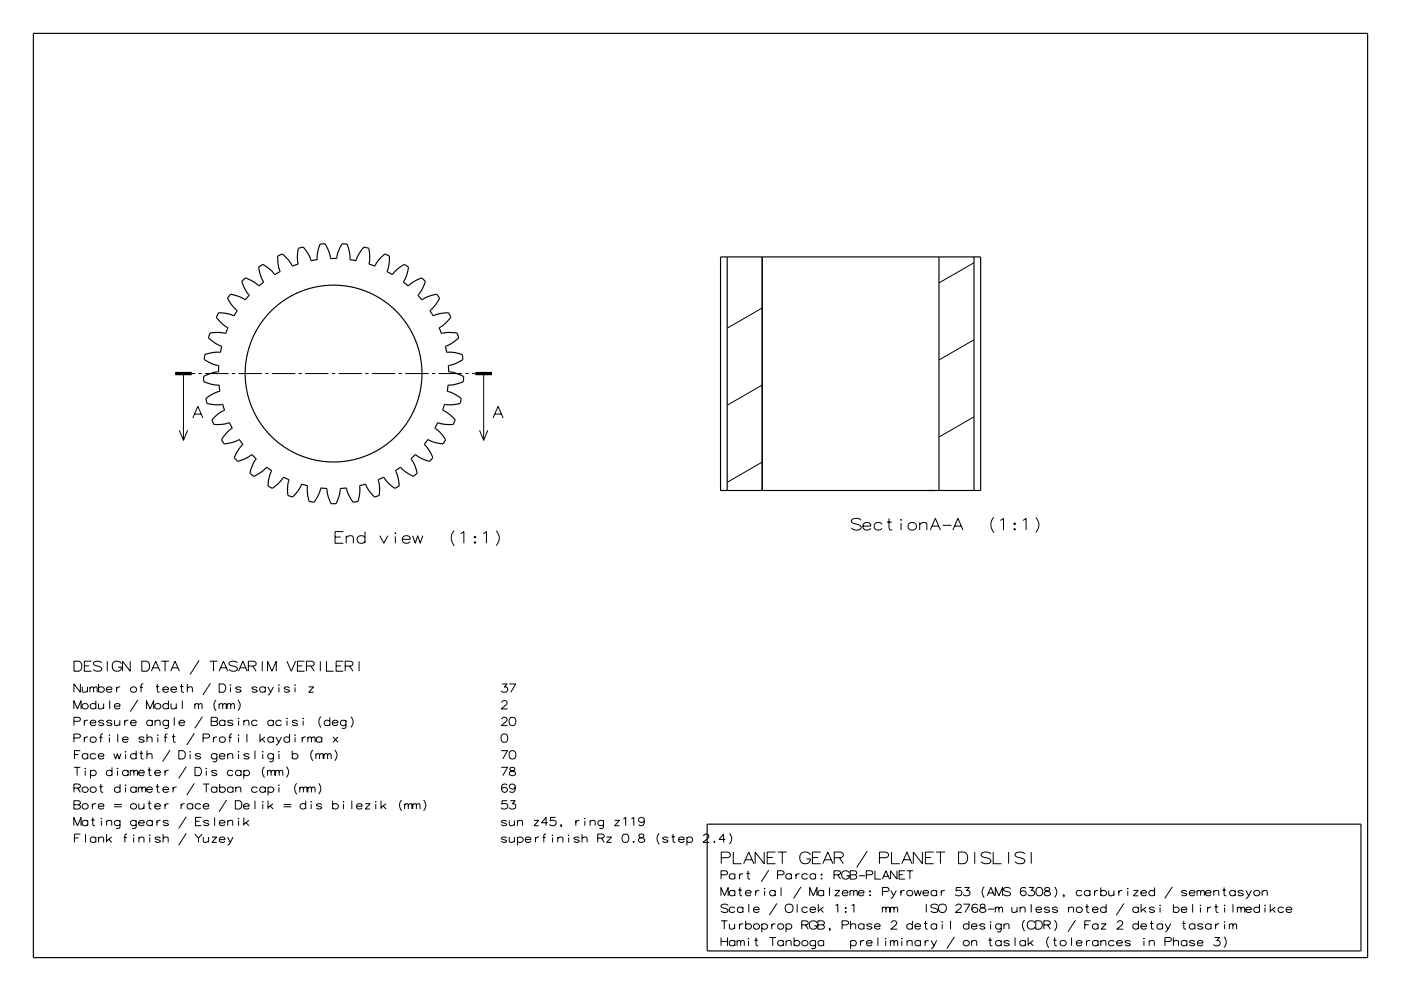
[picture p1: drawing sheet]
<svg xmlns="http://www.w3.org/2000/svg" width="420mm" height="297mm" viewBox="0 0 420 297" stroke-linecap="round" stroke-linejoin="round" font-family="sans-serif">
<g fill="none" stroke="#000" stroke-width=".3">
<path d="M292 78.7l-10.5 6.1M228.5 92.3l-10.5 6.1M55 112v20M57.5 112h1M59.5 112h1M61.5 112h7M69.5 112h1M71.5 112h7M79.5 112h1M81.5 112h7M89.5 112h1M91.5 112h7"/>
<path d="M99.5 112h1M101.5 112h7M109.5 112h1M111.5 112h7M119.5 112h1M121.5 112h7M129.5 112h1M131.5 112h7M139.5 112h1M141.5 112h1M145 112v20M228.5 115.4l-10.5 6.1"/>
<path d="M292 101.8l-10.5 6.1M53.8 129l1.2 3 1.2-3M57.8 125.3l1.5-3.5 1.5 3.5M58.3 124.1h2M143.8 129l1.2 3 1.2-3M147.8 125.3l1.5-3.5 1.5 3.5M148.3 124.1h2M228.5 138.5l-10.5 6.1M292 124.9l-10.5 6.1M102.9 159.3h-2.5v3.5h2.5M109.4 159.3v3.5M118.4 159.8h.2z"/>
<path d="M136.2 159a3.3 3.3 0 0 0 0 4.6M138.1 159.9l1-.6v3.5M144.9 159.9l.9-.6v3.5M148.8 159a3.2 3.2 0 0 1 0 4.5M258.2 155.9a2.06 2.06 0 0 0-3 .1 1.21 1.21 0 0 0 1.5 1 1.36 1.36 0 0 1 1.5 1.3 2.06 2.06 0 0 1-3-.1M258.7 157.7h2.3a1.23 1.23 0 0 0-1.5-1.1 1.23 1.23 0 0 0-.8 1.8 1.23 1.23 0 0 0 1.9 .3l.4-.4M264.4 157.1a1.25 1.25 0 0 0-1.9-.3 1.25 1.25 0 0 0 .1 1.9 1.47 1.47 0 0 0 1.8-.4M265.9 156.5h1.4M266.5 155.4v2.8l.2 .5 .8 .2M270.1 155.7v.2zM270.1 156.8v2.1M272.3 157.1a1.25 1.25 0 0 1 2-.3 1.25 1.25 0 0 1-.2 1.9 1.26 1.26 0 0 1-1.5-.1 1.26 1.26 0 0 1-.3-1.5z"/>
<path d="M275.7 157.2a1.57 1.57 0 0 1 2-.4l.2 2.1M275.7 156.6v2.3M278.9 158.9l1.5-3.5 1.5 3.5M279.4 157.7h2M282.6 157.4h2.6M285.7 158.9l1.5-3.5 1.5 3.5M286.2 157.7h2M298 155.1a3.3 3.3 0 0 0 0 4.5M299.9 156l.9-.6v3.5M303.9 158.6l.3-.2 .2 .3-.3 .2zM304.1 156.8l.3 .1-.2 .3-.3-.2zM306.7 156l.9-.6v3.5"/>
<path d="M310.5 155.1a3.2 3.2 0 0 1 0 4.5M100.4 161h1.7M103.8 161.1a1.57 1.57 0 0 1 2-.4l.1 2.1M103.8 160.6v2.2M109.4 161.1a1.25 1.25 0 0 0-1.9-.3 1.25 1.25 0 0 0 .1 1.9 1.47 1.47 0 0 0 1.8-.4M113.9 160.6l1.2 2.2 1.2-2.2M118.5 160.7v2.1M120.6 161.6h2.4a1.23 1.23 0 0 0-1.6-1 1.23 1.23 0 0 0-.7 1.7 1.23 1.23 0 0 0 1.8 .4l.5-.4M123.7 160.6l.8 2.2 .7-2.2 .8 2.2 .8-2.2M142.2 160.9l.3-.2 .1 .3-.3 .2zM142.2 162.5l.3-.1 .1 .2-.3 .2zM22.2 198.2h1.3a1.61 1.61 0 0 1 1.1 1.5 1.61 1.61 0 0 1-1.1 1.5h-1.3z"/>
<path d="M25.3 199.6h1.4M27.4 198.2h-2.1v3h2.1M30.5 198.6a1.76 1.76 0 0 0-2.5 .1 1.03 1.03 0 0 0 1.3 .9 1.17 1.17 0 0 1 1.2 1.1 1.76 1.76 0 0 1-2.5-.1M32.2 198.2v3M36.4 198.9a1.49 1.49 0 0 0-2.2-.4 1.49 1.49 0 0 0-.2 2.1 1.49 1.49 0 0 0 2.1 .2l.3-.8h-1M39 198.2v3l-2.3-3v3M42.5 198.2h1.4a1.61 1.61 0 0 1 1 1.5 1.61 1.61 0 0 1-1 1.5h-1.4zM48.3 198.2h2.3M49.5 198.2v3M59.7 197.9l-2.7 4.2M62.8 198.2h2.4M64 198.2v3"/>
<path d="M71.2 198.6a1.77 1.77 0 0 0-2.6 .1 1.03 1.03 0 0 0 1.3 .9 1.17 1.17 0 0 1 1.3 1.1 1.77 1.77 0 0 1-2.6-.1M74.5 199.6h1.7l.6-.5v-.5l-.7-.4h-1.6v3M75.8 199.6l1 1.6M78.6 198.2v3M86 198.2l1.3 3 1.3-3M89.2 199.6h1.4M91.3 198.2h-2.1v3h2.1M91.9 199.6h1.7l.6-.5v-.5l-.7-.4h-1.6v3M93.2 199.6l1 1.6M96 198.2v3M97.9 198.2v3h2.1M100.8 199.6h1.4"/>
<path d="M102.9 198.2h-2.1v3h2.1M103.5 199.6h1.7l.6-.5v-.5l-.7-.4h-1.6v3M104.8 199.6l1 1.6M107.6 198.2v3M22.1 212.5v-2.5l1.1 2.5 1.1-2.5v2.5M22.2 216.2h1.4l.5-.4v-.4l-.6-.4h-1.3v2.5M24.1 205v2.5l-1.9-2.5v2.5M24.7 205.9l.1 1.4a1.13 1.13 0 0 0 1.4-.3M25.3 215.9v1.6M26.2 205.9v1.6M26.4 215.9a.92 .92 0 0 0-1.1 .6M27 206.3l.5-.4 .4 .1 .1 .3 .9-.4 .2 .4v1.2"/>
<path d="M27 205.9v1.6M27 216.6h1.7a.88 .88 0 0 0-1.1-.7 .88 .88 0 0 0-.5 1.2 .88 .88 0 0 0 1.3 .3l.3-.3M28 206.3v1.2M28.7 211.2a.91 .91 0 0 0-1.3-.2 .91 .91 0 0 0 0 1.4 .91 .91 0 0 0 1.3-.3M28.7 210v2.5M29.5 210.9l.1 1.4a1.14 1.14 0 0 0 1.5-.3M29.5 206.2a.93 .93 0 0 1 1.4-.3 .93 .93 0 0 1 0 1.5 .93 .93 0 0 1-1.4-.3M29.5 205v2.5M30.9 220l-.6 .1-.1 .3v2.1M31.1 210.9v1.6M31.2 216.2a.95 .95 0 0 0-1.7 .1l.4 .2a1.19 1.19 0 0 1 1.3 .7l-1.1 .3-.6-.4M31.9 206.6h1.7a.88 .88 0 0 0-1.2-.7 .88 .88 0 0 0-.5 1.2 .88 .88 0 0 0 1.3 .3l.4-.3"/>
<path d="M32.9 210v2.5M33.6 216.2a.95 .95 0 0 0-1.6 .1l.3 .2a1.19 1.19 0 0 1 1.3 .7l-1 .3-.6-.4M34.3 211.6h1.7a.88 .88 0 0 0-1.1-.7 .88 .88 0 0 0-.6 1.2 .88 .88 0 0 0 1.4 .3l.3-.3M34.3 215.9l.2 1.4a1.14 1.14 0 0 0 1.4-.3M34.9 205.9v1.6M35.3 220v2.5M35.9 215.9v1.6M36 205.9a.92 .92 0 0 0-1.1 .6M37.4 215.9v1.6M38.5 215.9a.92 .92 0 0 0-1.1 .6M39.1 216.6h1.7a.88 .88 0 0 0-1.1-.7 .88 .88 0 0 0-.5 1.2 .88 .88 0 0 0 1.3 .3l.3-.3M41.3 209.8l-2.2 3.5"/>
<path d="M41.9 206h.9M43 205l-.6 .1-.1 .3v2.1M43.9 212.5v-2.5l1.1 2.5 1.1-2.5v2.5M44.1 220v2.5M45.4 201.2l1.3-3 1.3 3M45.7 216.2a.91 .91 0 0 0-1.4-.2 .91 .91 0 0 0 0 1.4 .91 .91 0 0 0 1.4-.3M45.7 215.9v1.6M45.8 200.1h1.7M46.5 216.3a1.11 1.11 0 0 1 1.4-.3l.1 1.5M46.5 215.9v1.6M46.7 205.8h1M47.2 205v2l.1 .3 .5 .2"/>
<path d="M48.8 206.6h1.7a.88 .88 0 0 0-1.1-.7 .88 .88 0 0 0-.5 1.2 .88 .88 0 0 0 1.3 .3l.3-.3M50.2 220l-.5 .1-.2 .3v2.1M50.5 211.2a.91 .91 0 0 0-1.4-.2 .91 .91 0 0 0 0 1.4 .91 .91 0 0 0 1.4-.3M50.5 216.2a.91 .91 0 0 0-1.4-.2 .91 .91 0 0 0 0 1.4 .91 .91 0 0 0 1.4-.3M50.5 215.9l-.1 2.2-.4 .2-.7-.1M50.5 210v2.5M51.2 201.2l1.3-3 1.3 3M51.2 206.6h1.7a.88 .88 0 0 0-1.1-.7 .88 .88 0 0 0-.5 1.2 .88 .88 0 0 0 1.3 .3l.3-.3M51.3 210.9l.1 1.4a1.14 1.14 0 0 0 1.4-.3M51.6 200.1h1.8M52 220v2l.1 .3 .6 .2M52.2 215v2.5"/>
<path d="M52.8 210.9v1.6M53.7 216.6h1.6a.88 .88 0 0 0-1.1-.7 .88 .88 0 0 0-.5 1.2 .88 .88 0 0 0 1.3 .3l.3-.3M54 205.8h1M54.4 205v2l.1 .3 .6 .2M54.7 210v2.5M56.2 206.3a1.13 1.13 0 0 1 1.4-.3l.1 1.5M56.2 205v2.5M58.3 219.8l-2.3 3.5M58.4 211.3l.6-.4 .4 .1 .1 .3 .8-.4 .3 .4v1.2M58.4 210.9v1.6M59.5 211.3v1.2M60.7 214.8l-2.3 3.5"/>
<path d="M63.1 204.8l-2.3 3.5M63.3 215h1.4l.5 .4v.4l-.5 .4 .5 .5v.4l-.3 .2-1.6 .2zM63.3 216.2h1.4M64.8 209.8a2.33 2.33 0 0 0 0 3.2M65.7 211.3l.5-.4 .4 .1 .2 .3 .8-.4 .2 .4v1.2M65.7 210.9v1.6M65.7 201.2l1.3-3 1.3 3M66.1 200.1h1.8M66.8 211.3v1.2M66.8 207.5a1.33 1.33 0 0 0 .9-1.3 1.33 1.33 0 0 0-.9-1.2h-1.1v2.5h1.1M67.4 216.2a.91 .91 0 0 0-1.3-.2 .91 .91 0 0 0 0 1.4 .91 .91 0 0 0 1.3-.3M67.4 215.9v1.6"/>
<path d="M68.1 211.3l.6-.4 .4 .1 .1 .3 .8-.4 .3 .4v1.2M68.1 210.9v1.6M69.1 205.2v.2zM69.1 206v1.5M69.2 211.3v1.2M69.6 220l-.6 .1-.1 .3v2.1M69.9 216.2a.95 .95 0 0 0-1.7 .1l.4 .2a1.19 1.19 0 0 1 1.3 .7l-1 .3-.7-.4M71.4 209.8a2.29 2.29 0 0 1 0 3.2M71.5 201.2l1.3-3 1.3 3M71.5 215.2v.2zM71.5 216v1.5M71.9 200.1h1.8"/>
<path d="M72.3 206.2a.95 .95 0 0 0-1.6 .1l.3 .2a1.18 1.18 0 0 1 1.3 .7l-.3 .2a1.08 1.08 0 0 1-1.3-.3M73.1 216.3a1.11 1.11 0 0 1 1.4-.3l.1 1.5M73.1 215.9v1.6M74 220v2.5M77.1 206.2a.95 .95 0 0 0-1.6 .1l.3 .2a1.18 1.18 0 0 1 1.3 .7l-.3 .2a1.08 1.08 0 0 1-1.3-.3M77.1 216.2a.91 .91 0 0 0-1.4-.2 .91 .91 0 0 0 0 1.4 .91 .91 0 0 0 1.4-.3M77.9 220v2.5M79.5 206.2a.91 .91 0 0 0-1.3-.2 .91 .91 0 0 0 0 1.4 .91 .91 0 0 0 1.3-.3M79.5 205.9v1.6M80.2 201.2v-3l1.3 3 1.3-3v3M80.3 205.9l.9 1.6M82 205.9l-1.1 2-.6 .4"/>
<path d="M82 216.2a.91 .91 0 0 0-1.4-.2 .91 .91 0 0 0 0 1.4 .91 .91 0 0 0 1.4-.3M82 215.9v1.6M83.6 205.2v.2zM83.6 206v1.5M84.4 216.2a.91 .91 0 0 0-1.4-.2 .91 .91 0 0 0 0 1.4 .91 .91 0 0 0 1.4-.3M86 215.2v.2zM86 216v1.5M86.8 206.2a.95 .95 0 0 0-1.6 .1l.3 .2a1.18 1.18 0 0 1 1.3 .7l-.3 .2a1.08 1.08 0 0 1-1.3-.3M86.8 220v2.5M88.5 205.2v.2zM88.5 206v1.5M89.2 216.2a.95 .95 0 0 0-1.6 .1l.3 .2a1.18 1.18 0 0 1 1.3 .7l-1 .3-.6-.4"/>
<path d="M90.8 215.3h.2zM90.9 216v1.5M92.6 205.9h1.4l-1.4 1.6h1.4M96.2 214.8a2.32 2.32 0 0 0 0 3.2M98.9 216.2a.91 .91 0 0 0-1.4-.2 .91 .91 0 0 0 0 1.4 .91 .91 0 0 0 1.4-.3M98.9 215v2.5M99.6 216.6h1.7a.88 .88 0 0 0-1.1-.7 .88 .88 0 0 0-.5 1.2 .88 .88 0 0 0 1.3 .3l.3-.3M103.7 216.2a.91 .91 0 0 0-1.3-.2 .91 .91 0 0 0 0 1.4 .91 .91 0 0 0 1.3-.3M103.7 215.9l-.1 2.2-.4 .2-.7-.1M105.2 214.8a2.28 2.28 0 0 1 0 3.2M150.4 210.6v-.1a.84 .84 0 0 1 .9-.6 .84 .84 0 0 1 .7 .6l-.4 .8-1.4 1.2h2M150.4 215.6v-.1a.84 .84 0 0 1 .9-.6 .84 .84 0 0 1 .7 .6l-.4 .8-1.4 1.2h2"/>
<path d="M150.5 205h1.5l-.8 .9 .9 .2a1.03 1.03 0 0 1-.5 1.4 1.03 1.03 0 0 1-1.4-.5M152.7 205h1.9l-1.5 2.5M153 215.1a1.25 1.25 0 0 1 1.7 .8 1.25 1.25 0 0 1-.9 1.6h-.3a1.46 1.46 0 0 1-.5-2.4zM22.2 221.2h1.4l.5-.4v-.4l-.6-.4h-1.3v2.5M22.2 236.2h1.4l.5-.4v-.4l-.6-.4h-1.3v2.5M22.2 240h1.3l.6 .4v.4l-.5 .4 .5 .5v.4l-.3 .2-1.6 .2zM22.2 230h1.9M22.3 226.1h1.2M23.1 230v2.5M23.3 236.2l.8 1.3M24.1 225h-1.8v2.5M25.3 220.9v1.6"/>
<path d="M25.5 230.2v.2zM25.5 231v1.5M26.3 226.2a.91 .91 0 0 0-1.4-.2 .91 .91 0 0 0 0 1.4 .91 .91 0 0 0 1.4-.3M26.3 225.9v1.6M26.4 220.9a.92 .92 0 0 0-1.1 .6M27.1 231.2a.93 .93 0 0 1 1.4-.3 .93 .93 0 0 1 0 1.5 .93 .93 0 0 1-1.4-.3M27.1 230.9v2.5M28.7 226.2a.91 .91 0 0 0-1.3-.2 .91 .91 0 0 0 0 1.4 .91 .91 0 0 0 1.3-.3M29.5 226.6h1.7a.88 .88 0 0 0-1.2-.7 .88 .88 0 0 0-.5 1.2 .88 .88 0 0 0 1.3 .3l.4-.3M29.8 235.8h1M29.8 221h1M30.2 235v2l.1 .3 .6 .2"/>
<path d="M32.8 220.2v.2zM32.8 221v1.5M33.6 231.2a.91 .91 0 0 0-1.4-.2 .91 .91 0 0 0 0 1.4 .91 .91 0 0 0 1.4-.3M33.6 230v2.5M34.1 225.9l.6 1.6 .5-1.6 .5 1.6 .6-1.6M35.2 230.2v.2zM35.2 231v1.5M36 236.2a.91 .91 0 0 0-1.4-.2 .91 .91 0 0 0 0 1.4 .91 .91 0 0 0 1.4-.3M36 235v2.5M36.7 221.6h1.7a.88 .88 0 0 0-1.1-.7 .88 .88 0 0 0-.5 1.2 .88 .88 0 0 0 1.3 .3l.3-.3M37.6 225.3h.1zM37.6 235.3h.1z"/>
<path d="M37.6 226v1.5M37.6 236v1.5M38.4 231.2a.91 .91 0 0 0-1.4-.2 .91 .91 0 0 0 0 1.4 .91 .91 0 0 0 1.4-.3M38.4 230.9v1.6M39.1 231.3l.5-.4 .4 .1 .1 .3 .9-.4 .2 .4v1.2M39.1 230.9v1.6M40.1 231.3v1.2M40.8 226.2a.91 .91 0 0 0-1.3-.2 .91 .91 0 0 0 0 1.4 .91 .91 0 0 0 1.3-.3M40.8 236.2a.91 .91 0 0 0-1.3-.2 .91 .91 0 0 0 0 1.4 .91 .91 0 0 0 1.3-.3M40.8 225v2.5M40.8 235.9v1.6M41.5 236.3l.5-.4 .4 .1 .2 .3 .8-.4 .3 .4v1.2"/>
<path d="M41.5 235.9v1.6M41.6 231.6h1.7a.88 .88 0 0 0-1.2-.7 .88 .88 0 0 0-.5 1.2 .88 .88 0 0 0 1.3 .3l.4-.3M41.9 225.8h1M42.3 225v2l.1 .3 .6 .2M42.6 236.3v1.2M43.3 221.2a.95 .95 0 0 0-1.7 .1l.4 .2a1.19 1.19 0 0 1 1.3 .7l-.4 .2a1.07 1.07 0 0 1-1.3-.3M44 236.6h1.7a.88 .88 0 0 0-1.2-.7 .88 .88 0 0 0-.5 1.2 .88 .88 0 0 0 1.3 .3l.4-.3M44.1 221.3a1.13 1.13 0 0 1 1.4-.3l.1 1.5M44.1 226.3a1.13 1.13 0 0 1 1.4-.3l.1 1.5M44.1 225v2.5M44.3 230.8h1M44.7 230v2l.2 .3 .5 .2"/>
<path d="M44.7 240v2l.2 .3 .5 .2M46.4 231.6h1.7a.88 .88 0 0 0-1.1-.7 .88 .88 0 0 0-.6 1.2 .88 .88 0 0 0 1.4 .3l.3-.3M46.7 235.8h1M47.2 235v2l.1 .3 .5 .2M47.3 220.2v.2zM47.3 221v1.5M48.8 236.6h1.7a.88 .88 0 0 0-1.1-.7 .88 .88 0 0 0-.5 1.2 .88 .88 0 0 0 1.3 .3l.3-.3M49.2 221h.9M49.5 230.9v1.6M50.5 230.9a.91 .91 0 0 0-1 .6M51 224.8l-2.3 3.5M51.6 220.8h1"/>
<path d="M51.9 235.9v1.6M53 235.9a.91 .91 0 0 0-1.1 .6M53.6 225h1.1a1.34 1.34 0 0 1 .9 1.2 1.34 1.34 0 0 1-.9 1.3h-1.1zM55.8 229.8l-2.2 3.5M57 225.2v.2zM57 226v1.5M58.3 234.8l-2.3 3.5M59.5 232.5a1.33 1.33 0 0 0 .9-1.3 1.33 1.33 0 0 0-.8-1.2h-1.1v2.5h1.1M60.2 226.2a.95 .95 0 0 0-1.6 .1l.3 .2a1.19 1.19 0 0 1 1.3 .7l-.3 .2a1.08 1.08 0 0 1-1.3-.3M60.9 221.2h1.4l.5-.4v-.4l-.6-.4h-1.3v2.5M60.9 235h1.9M61.8 230.2v.2z"/>
<path d="M61.8 231v1.5M61.8 235v2.5M64 220.9v1.6M65 226.2a.91 .91 0 0 0-1.3-.2 .91 .91 0 0 0 0 1.4 .91 .91 0 0 0 1.3-.3M65 225.9l-.1 2.2-.4 .2-.7-.1M65 231.2a.95 .95 0 0 0-1.6 .1l.3 .2a1.18 1.18 0 0 1 1.3 .7l-1 .3-.6-.4M65 236.2a.91 .91 0 0 0-1.3-.2 .91 .91 0 0 0 0 1.4 .91 .91 0 0 0 1.3-.3M65 235.9v1.6M65.1 220.9a.91 .91 0 0 0-1.1 .6M65.8 226.6h1.6a.88 .88 0 0 0-1.1-.7 .88 .88 0 0 0-.5 1.2 .88 .88 0 0 0 1.3 .3l.3-.3M65.8 236.2a.93 .93 0 0 1 1.4-.3 .93 .93 0 0 1 0 1.5 .93 .93 0 0 1-1.4-.3M65.8 235v2.5"/>
<path d="M67.9 239.8l-2.2 3.5M68.2 226.3a1.13 1.13 0 0 1 1.5-.3l.1 1.5M68.2 225.9v1.6M68.5 221h1M69.9 231.2a.91 .91 0 0 0-1.4-.2 .91 .91 0 0 0 0 1.4 .91 .91 0 0 0 1.4-.3M69.9 236.2a.91 .91 0 0 0-1.4-.2 .91 .91 0 0 0 0 1.4 .91 .91 0 0 0 1.4-.3M69.9 235.9v1.6M70.5 240h1.2a1.34 1.34 0 0 1 .8 1.2 1.34 1.34 0 0 1-.8 1.3h-1.2zM70.7 236.3a1.13 1.13 0 0 1 1.4-.3l.1 1.5M70.7 235.9v1.6M71.4 225.3h.2zM71.5 220.2v.2z"/>
<path d="M71.5 221v1.5M71.5 226v1.5M72.3 231.2a.91 .91 0 0 0-1.4-.2 .91 .91 0 0 0 0 1.4 .91 .91 0 0 0 1.4-.3M72.3 230.9v1.6M73.1 231.2a.93 .93 0 0 1 1.4-.3 .93 .93 0 0 1 0 1.5 .93 .93 0 0 1-1.4-.3M73.1 230.9v2.5M74.7 226.2a.95 .95 0 0 0-1.6 .1l.3 .2a1.19 1.19 0 0 1 1.3 .7l-.3 .2a1.08 1.08 0 0 1-1.3-.3M76.4 225v2.5M76.4 240v2.5M77.1 236.2a.91 .91 0 0 0-1.4-.2 .91 .91 0 0 0 0 1.4 .91 .91 0 0 0 1.4-.3M78.6 221.5l.9 1M78.7 225.3h.2z"/>
<path d="M78.8 226v1.5M79.3 229.8a2.32 2.32 0 0 0 0 3.2M79.5 220.9l-1.6 1.1M79.5 236.2a.91 .91 0 0 0-1.3-.2 .91 .91 0 0 0 0 1.4 .91 .91 0 0 0 1.3-.3M79.5 235.9v1.6M80.2 231.3l.6-.4 .4 .1 .1 .3 .8-.4 .3 .4v1.2M80.2 230.9v1.6M80.3 236.2a.93 .93 0 0 1 1.5-.3 .93 .93 0 0 1 0 1.5 .93 .93 0 0 1-1.5-.3M80.3 235.9v2.5M80.3 240v2.5M81.3 231.3v1.2M82 221.2a.91 .91 0 0 0-1.4-.2 .91 .91 0 0 0 0 1.4 .91 .91 0 0 0 1.4-.3"/>
<path d="M82 226.2a.91 .91 0 0 0-1.4-.2 .91 .91 0 0 0 0 1.4 .91 .91 0 0 0 1.4-.3M82 225.9l-.2 2.2-.4 .2-.6-.1M82 220.9v1.6M82.6 231.3l.6-.4 .4 .1 .1 .3 .8-.4 .3 .4v1.2M82.6 230.9v1.6M82.7 220.9l.9 1.6M83.5 225.3h.2zM83.5 235.3h.2zM83.6 226v1.5M83.6 236v1.5M83.7 231.3v1.2M84.4 220.9l-1.1 2-.6 .4"/>
<path d="M85.9 229.8a2.28 2.28 0 0 1 0 3.2M86.8 221.2a.91 .91 0 0 0-1.4-.2 .91 .91 0 0 0 0 1.4 .91 .91 0 0 0 1.4-.3M87.6 226.2a.93 .93 0 0 1 1.4-.3 .93 .93 0 0 1 0 1.5 .93 .93 0 0 1-1.4-.3M87.6 225v2.5M88.5 220.2v.2zM88.5 221v1.5M89 234.8a2.33 2.33 0 0 0 0 3.2M89.9 236.3l.5-.4 .4 .1 .2 .3 .8-.4 .2 .4v1.2M89.9 235.9v1.6M90.6 220.9v1.6M91 236.3v1.2M91.6 240v2.5"/>
<path d="M91.7 220.9a.91 .91 0 0 0-1.1 .6M92.3 221.3l.5-.4 .4 .1 .2 .3 .8-.4 .3 .4v1.2M92.3 236.3l.5-.4 .4 .1 .2 .3 .8-.4 .3 .4v1.2M92.3 220.9v1.6M92.3 235.9v1.6M93.4 221.3v1.2M93.4 236.3v1.2M93.8 224.8a2.32 2.32 0 0 0 0 3.2M94.7 226.3l.6-.4 .4 .1 .1 .3 .8-.4 .3 .4v1.2M94.7 225.9v1.6M95.5 234.8a2.29 2.29 0 0 1 0 3.2M95.8 226.3v1.2"/>
<path d="M96.5 221.2a.91 .91 0 0 0-1.4-.2 .91 .91 0 0 0 0 1.4 .91 .91 0 0 0 1.4-.3M96.5 220.9v1.6M97.1 226.3l.6-.4 .4 .1 .1 .3 .8-.4 .3 .4v1.2M97.1 225.9v1.6M98.2 226.3v1.2M99.7 240v2.5M99.8 220.9l1.5 1.6M100.4 224.8a2.28 2.28 0 0 1 0 3.2M101.3 220.9l-1.5 1.6M105.5 240v2.5M114.2 240v2.5M120.4 239.8a2.32 2.32 0 0 0 0 3.2"/>
<path d="M127 239.8a2.28 2.28 0 0 1 0 3.2M150.2 225h2l-1.5 2.5M150.2 230h2l-1.5 2.5M150.6 220.1a1.26 1.26 0 0 1 1.7 .8 1.26 1.26 0 0 1-.9 1.6 1.31 1.31 0 0 1-1.3-.9 1.31 1.31 0 0 1 .5-1.5zM152 235.3a.95 .95 0 0 0-1.5 .1 1.21 1.21 0 0 0-.1 1.5 1.21 1.21 0 0 0 1.4 .4 .72 .72 0 0 0 0-1.2h-1.1l-.3 .5M152.1 240h-1.5l-.2 1.1a.96 .96 0 0 1 1.5-.2 .96 .96 0 0 1 0 1.4l-.5 .2a.85 .85 0 0 1-1.2-.5M152.9 240h1.5l-.8 .9 .9 .2a1.03 1.03 0 0 1-.5 1.4 1.03 1.03 0 0 1-1.3-.5M153 225.1a1.25 1.25 0 0 1 1.7 .8 1.25 1.25 0 0 1-.9 1.6h-.3a1.46 1.46 0 0 1-.5-2.4zM153 230.1l-.1 .5 .2 .3 1.3 .6a.92 .92 0 0 1-.6 1.1 .92 .92 0 0 1-1.1-.7l.4-.7 1-.3 .2-.6a1.04 1.04 0 0 0-1.3-.2zM154.5 235.8a.87 .87 0 0 0-1.1-.8 .87 .87 0 0 0-.6 1.1 .94 .94 0 0 0 .9 .4 .94 .94 0 0 0 .8-.7 1.25 1.25 0 0 1-1.2 1.7l-.5-.4M22.1 247.5v-2.5l1.1 2.5 1.1-2.5v2.5M22.2 241.2h1.4"/>
<path d="M22.3 251.1h1.2M24.1 250h-1.8v2.5M25.6 250v2.5M26.3 246.2a.91 .91 0 0 0-1.4-.2 .91 .91 0 0 0 0 1.4 .91 .91 0 0 0 1.4-.3M26.3 245.9v1.6M27.4 245.8h1M27.7 240.9v1.6M27.8 245v2l.1 .3 .6 .2M28.7 251.2a.91 .91 0 0 0-1.3-.2 .91 .91 0 0 0 0 1.4 .91 .91 0 0 0 1.3-.3M28.7 250.9v1.6M28.8 240.9a.91 .91 0 0 0-1.1 .6M29.5 241.6h1.7a.88 .88 0 0 0-1.2-.7 .88 .88 0 0 0-.5 1.2 .88 .88 0 0 0 1.3 .3l.4-.3"/>
<path d="M29.5 251.3a1.11 1.11 0 0 1 1.5-.3l.1 1.5M29.5 250.9v1.6M30.3 245.3h.2zM30.4 246v1.5M32 246.3a1.13 1.13 0 0 1 1.4-.3l.1 1.5M32 245.9v1.6M32 250v2.5M32.6 251.5l.9 1M33.5 250.9l-1.5 1.1M34.2 241.1h2.3M34.2 241.8h2.3M36 246.2a.91 .91 0 0 0-1.4-.2 .91 .91 0 0 0 0 1.4 .91 .91 0 0 0 1.4-.3"/>
<path d="M36 245.9l-.1 2.2-.4 .2-.7-.1M37.1 251h.9M38.1 250l-.5 .1-.2 .3v2.1M40 250.3h.1zM40.1 251v1.5M40.8 246.2a.91 .91 0 0 0-1.3-.2 .91 .91 0 0 0 0 1.4 .91 .91 0 0 0 1.3-.3M40.8 245.9l-.1 2.2-.4 .2-.7-.1M41.6 246.6h1.7a.88 .88 0 0 0-1.2-.7 .88 .88 0 0 0-.5 1.2 .88 .88 0 0 0 1.3 .3l.4-.3M41.6 240.9l.1 1.4a1.14 1.14 0 0 0 1.5-.3M41.6 251.3a1.11 1.11 0 0 1 1.4-.3l.2 1.5M41.6 250.9v1.6M43.2 240.9v1.6"/>
<path d="M44.3 240.8h1M44.9 250.2v.2zM44.9 251v1.5M45.7 246.2a.91 .91 0 0 0-1.4-.2 .91 .91 0 0 0 0 1.4 .91 .91 0 0 0 1.4-.3M45.7 245.9v1.6M46.4 241.6h1.7a.88 .88 0 0 0-1.1-.7 .88 .88 0 0 0-.6 1.2 .88 .88 0 0 0 1.4 .3l.3-.3M47 245.9v1.6M48.1 251.2a.95 .95 0 0 0-1.6 .1l.3 .2a1.18 1.18 0 0 1 1.3 .7l-.3 .2a1.08 1.08 0 0 1-1.3-.3M48.1 245.9a.92 .92 0 0 0-1.1 .6M48.9 251.3a1.11 1.11 0 0 1 1.4-.3l.1 1.5M48.9 250v2.5M49.5 240.9v1.6"/>
<path d="M50.5 246.2a.95 .95 0 0 0-1.6 .1l.3 .2a1.19 1.19 0 0 1 1.3 .7l-1 .3-.6-.4M50.5 240.9a.92 .92 0 0 0-1 .6M54.3 240.9v1.6M55.4 240.9a.91 .91 0 0 0-1.1 .6M55.8 244.8l-2.2 3.5M55.8 249.8l-2.2 3.5M57.8 241.2a.91 .91 0 0 0-1.4-.2 .91 .91 0 0 0 0 1.4 .91 .91 0 0 0 1.4-.3M57.8 240.9v1.6M58.4 250l1.1 1.2 1.1-1.2M58.6 246.1h1.2M59.5 251.2v1.3M60.2 241.2a.91 .91 0 0 0-1.4-.2 .91 .91 0 0 0 0 1.4 .91 .91 0 0 0 1.4-.3"/>
<path d="M60.4 245h-1.8v2.5h1.8M60.9 241.6h1.7a.88 .88 0 0 0-1.1-.7 .88 .88 0 0 0-.6 1.2 .88 .88 0 0 0 1.4 .3l.3-.3M61 250.9l.1 1.4a1.13 1.13 0 0 0 1.4-.3M62.5 250.9v1.6M62.6 246.2a.95 .95 0 0 0-1.6 .1l.3 .2a1.19 1.19 0 0 1 1.3 .7l-1 .3-.6-.4M63.5 250.9h1.5l-1.5 1.6h1.5M64.3 245v2.5M65.8 246.6h1.6a.88 .88 0 0 0-1.1-.7 .88 .88 0 0 0-.5 1.2 .88 .88 0 0 0 1.3 .3l.3-.3M65.8 251.6h1.6a.88 .88 0 0 0-1.1-.7 .88 .88 0 0 0-.5 1.2 .88 .88 0 0 0 1.3 .3l.3-.3M68.2 250.9l.9 1.6M68.2 246.3a1.13 1.13 0 0 1 1.5-.3l.1 1.5M68.2 245.9v1.6"/>
<path d="M69.9 250.9l-1.1 2-.6 .4M71.5 245.2v.2zM71.5 246v1.5M73 241.6h1.7a.88 .88 0 0 0-1.1-.7 .88 .88 0 0 0-.6 1.2 .88 .88 0 0 0 1.4 .3l.3-.3M73.1 245v2.5M73.7 246.5l.9 1M74.6 245.9l-1.5 1.1M78.7 240.3h.2zM78.8 241v1.5M81 241.5l.9 1M81.9 240.9l-1.6 1.1M85 241.1h2.3"/>
<path d="M85 241.8h2.3M91.6 241.2a.91 .91 0 0 0-1.3-.2 .91 .91 0 0 0 0 1.4 .91 .91 0 0 0 1.3-.3M93.2 240.3h.2zM93.3 241v1.5M96.5 241.2a.95 .95 0 0 0-1.6 .1l.3 .2a1.19 1.19 0 0 1 1.3 .7l-.3 .2a1.08 1.08 0 0 1-1.3-.3M99.7 241.2a.93 .93 0 0 1 1.4-.3 .93 .93 0 0 1 0 1.5 .93 .93 0 0 1-1.4-.3M102.9 240.3h.1zM103 241v1.5M106.9 241.6h1.7a.88 .88 0 0 0-1.2-.7 .88 .88 0 0 0-.5 1.2 .88 .88 0 0 0 1.3 .3l.4-.3M109.5 240.9h1.5l-1.5 1.6h1.5M112.6 240.3h.1zM112.6 241v1.5"/>
<path d="M114.9 241.5l.8 1M115.7 240.9l-1.5 1.1M121.3 241.3l.6-.4 .4 .1 .1 .3 .8-.4 .3 .4v1.2M121.3 240.9v1.6M122.4 241.3v1.2M123.7 241.3l.6-.4 .4 .1 .1 .3 .8-.4 .3 .4v1.2M123.7 240.9v1.6M124.8 241.3v1.2M151.9 246.2a.95 .95 0 0 0-1.6 .1l.3 .2a1.2 1.2 0 0 1 1.3 .7l-1 .3-.6-.4M151.9 251.2a.95 .95 0 0 0-1.6 .1l.3 .2a1.19 1.19 0 0 1 1.3 .7l-.3 .2a1.07 1.07 0 0 1-1.3-.3M152.7 245.9l.1 1.4a1.14 1.14 0 0 0 1.4-.3M152.7 250.9l.1 1.4a1.13 1.13 0 0 0 1.4-.3"/>
<path d="M154.2 245.9v1.6M154.2 250.9v1.6M155.1 246.3a1.13 1.13 0 0 1 1.4-.3l.2 1.5M155.1 251.2a.93 .93 0 0 1 1.4-.3 .93 .93 0 0 1 0 1.5 .93 .93 0 0 1-1.4-.3M155.1 245.9v1.6M155.1 250.9v2.5M157.5 251.6h1.7a.88 .88 0 0 0-1.2-.7 .88 .88 0 0 0-.5 1.2 .88 .88 0 0 0 1.3 .3l.4-.3M160.1 245.9h1.4l-1.4 1.6h1.4M160.5 250.9v1.6M161.6 250.9a.92 .92 0 0 0-1.1 .6M162.7 251h.9M163.7 250l-.6 .1-.1 .3v2.1"/>
<path d="M164.2 246.6h-1.9l1.4-1.6v2.5M165.6 250.3h.1zM165.6 251v1.5M166.6 245h-1.5l-.1 1.1a.96 .96 0 0 1 1.4-.2 .96 .96 0 0 1 0 1.4l-.5 .2a.86 .86 0 0 1-1.1-.5M167.2 251.3a1.11 1.11 0 0 1 1.4-.3l.2 1.5M167.2 250.9v1.6M168.3 247.3l-.2 .2-.1-.2h.3l-.2 .6M170.4 250.3h.2zM170.5 251v1.5M172.6 245.9v1.6M173.7 251.2a.95 .95 0 0 0-1.6 .1l.3 .2a1.18 1.18 0 0 1 1.3 .7l-.4 .2a1.08 1.08 0 0 1-1.2-.3M173.7 245.9a.92 .92 0 0 0-1.1 .6"/>
<path d="M174.5 251.3a1.11 1.11 0 0 1 1.4-.3l.1 1.5M174.5 250v2.5M175.2 245.3h.2zM175.3 246v1.5M176.9 246.3a1.12 1.12 0 0 1 1.4-.3l.1 1.5M176.9 245.9v1.6M179.2 251.2h1.4l.5-.4v-.4l-.5-.4h-1.4v2.5M180.3 251.2l.8 1.3M180.9 246.2a.91 .91 0 0 0-1.3-.2 .91 .91 0 0 0 0 1.4 .91 .91 0 0 0 1.3-.3M180.9 245.9l-.1 2.2-.4 .2-.7-.1M181.9 250.9h1.4l-1.4 1.6h1.4M184.3 245.9h1.4l-1.4 1.6h1.4"/>
<path d="M186.9 245.4l.7-.4v2.5M186.9 250.1a1.26 1.26 0 0 1 1.7 .8 1.26 1.26 0 0 1-.9 1.6 1.31 1.31 0 0 1-1.3-.9 1.31 1.31 0 0 1 .5-1.5zM189.3 245.4l.7-.4v2.5M189.9 252.1l.2 .2-.1 .2-.2-.2zM191.7 250.1l-.1 .5 .2 .3 1.3 .6a.92 .92 0 0 1-.6 1 .92 .92 0 0 1-1.1-.6l.4-.7 1.1-.4 .1-.5a1.04 1.04 0 0 0-1.3-.2zM193.2 245.8a.87 .87 0 0 0-1-.8 .87 .87 0 0 0-.7 1.1 .94 .94 0 0 0 .9 .4 .94 .94 0 0 0 .8-.7 1.25 1.25 0 0 1-1.1 1.7l-.6-.4M197.6 249.8a2.32 2.32 0 0 0 0 3.2M200.3 251.2a.95 .95 0 0 0-1.6 .1l.3 .2a1.19 1.19 0 0 1 1.3 .7l-.3 .2a1.07 1.07 0 0 1-1.3-.3M201.3 250.8h1M201.8 250v2l.1 .3 .6 .2M203.4 251.6h1.7a.88 .88 0 0 0-1.1-.7 .88 .88 0 0 0-.5 1.2 .88 .88 0 0 0 1.3 .3l.3-.3M205.9 251.2a.93 .93 0 0 1 1.4-.3 .93 .93 0 0 1 0 1.5 .93 .93 0 0 1-1.4-.3"/>
<path d="M205.9 250.9v2.5M210.9 250.6v-.1a.84 .84 0 0 1 .8-.6 .84 .84 0 0 1 .8 .6l-.4 .8-1.4 1.2h2M214.1 252.1l.2 .2-.1 .2-.2-.2zM216.2 257h2.1l.6-.5v-.6l-.8-.5h-1.9v3.5M217.4 251.6h-1.8l1.3-1.6v2.5M218.7 249.8a2.28 2.28 0 0 1 0 3.2M219.8 255.4v3.5h2.5M222.9 258.9l1.6-3.5 1.5 3.5M223.5 257.7h2M229.1 255.4v3.5l-2.7-3.5v3.5M230 257h1.7M232.5 255.4h-2.5v3.5h2.5"/>
<path d="M233.2 255.4h2.7M234.5 255.4v3.5M242.9 256.2a1.79 1.79 0 0 0-2.4-.6 1.79 1.79 0 0 0-.7 2.4 1.79 1.79 0 0 0 2.4 .7l.4-.3 .3-1h-1.1M243.5 257h1.7M246 255.4h-2.5v3.5h2.5M246.7 258.9l1.5-3.5 1.5 3.5M247.2 257.7h2M250.1 257h2l.7-.5v-.6l-.8-.5h-1.9v3.5M251.7 257l1.1 1.9M260 255.1l-3.2 4.9M263.6 257h2.1l.7-.5v-.6l-.8-.5h-2v3.5M267.3 255.4v3.5h2.4"/>
<path d="M270.4 258.9l1.5-3.5 1.5 3.5M270.9 257.7h2M276.5 255.4v3.5l-2.7-3.5v3.5M277.4 257h1.7M279.9 255.4h-2.5v3.5h2.5M280.6 255.4h2.7M281.9 255.4v3.5M288.9 258.9a1.87 1.87 0 0 0 1.2-1.8 1.87 1.87 0 0 0-1.2-1.7h-1.5v3.5h1.5M292.2 255.4v3.5M297.1 255.9a2.06 2.06 0 0 0-3 .1 1.21 1.21 0 0 0 1.5 1 1.36 1.36 0 0 1 1.5 1.3 2.06 2.06 0 0 1-3-.1M297.7 255.4v3.5h2.5M302.4 255.4v3.5"/>
<path d="M307.2 255.9a2.06 2.06 0 0 0-2.9 .1 1.21 1.21 0 0 0 1.5 1 1.36 1.36 0 0 1 1.4 1.3 2.06 2.06 0 0 1-2.9-.1M309.1 255.4v3.5M216.1 268.5v-2.5l1.1 2.5 1.1-2.5v2.5M216.2 262.2h1.4l.5-.4v-.4l-.6-.4h-1.3v2.5M216.2 276h1.9M217.1 276v2.5M218.3 271.4a1.23 1.23 0 0 0-2.1 .3l1 .5a.97 .97 0 0 1 1.1 .9 1.47 1.47 0 0 1-2.1-.1M218.7 276.9l.1 1.4a1.13 1.13 0 0 0 1.4-.3M220.2 276.9v1.6M220.3 262.2a.91 .91 0 0 0-1.4-.2 .91 .91 0 0 0 0 1.4 .91 .91 0 0 0 1.4-.3M220.3 267.2a.91 .91 0 0 0-1.4-.2 .91 .91 0 0 0 0 1.4 .91 .91 0 0 0 1.4-.3M220.3 272.2a.91 .91 0 0 0-1.4-.2 .91 .91 0 0 0 0 1.4 .91 .91 0 0 0 1.4-.3"/>
<path d="M220.3 261.9v1.6M220.3 266.9v1.6M221.4 266.8h1M221.7 261.9v1.6M221.7 276.9v1.6M221.8 266v2l.1 .3 .6 .2M222.7 272.2a.91 .91 0 0 0-1.3-.2 .91 .91 0 0 0 0 1.4 .91 .91 0 0 0 1.3-.3M222.7 271.9v1.6M222.8 261.9a.92 .92 0 0 0-1.1 .6M222.8 276.9a.92 .92 0 0 0-1.1 .6M223.5 267.6h1.7a.88 .88 0 0 0-1.2-.7 .88 .88 0 0 0-.5 1.2 .88 .88 0 0 0 1.3 .3l.4-.3M223.5 277.2a.93 .93 0 0 1 1.4-.3 .93 .93 0 0 1 0 1.5 .93 .93 0 0 1-1.4-.3"/>
<path d="M223.5 276v2.5M223.8 261.8h1M224.2 261v2l.1 .3 .6 .2M224.5 271v2.5M225.9 272.6h1.7a.88 .88 0 0 0-1.2-.7 .88 .88 0 0 0-.5 1.2 .88 .88 0 0 0 1.3 .3l.4-.3M226.5 266.9v1.6M227.6 266.9a.91 .91 0 0 0-1.1 .6M228.4 277.2a.93 .93 0 0 1 1.4-.3 .93 .93 0 0 1 0 1.5 .93 .93 0 0 1-1.4-.3M228.4 276.9v2.5M229.2 266.2v.2zM229.2 267v1.5M230.5 260.8l-2.3 3.5"/>
<path d="M231.4 276.9v1.6M232.4 267.2a.91 .91 0 0 0-1.4-.2 .91 .91 0 0 0 0 1.4 .91 .91 0 0 0 1.4-.3M232.4 266.9v1.6M232.5 276.9a.92 .92 0 0 0-1.1 .6M232.9 270.8l-2.3 3.5M233.1 262.2h1.4l.5-.4v-.4l-.5-.4h-1.4v2.5M234.1 266v2.5M235.6 277.2a.93 .93 0 0 1 1.4-.3 .93 .93 0 0 1 0 1.5 .93 .93 0 0 1-1.4-.3M235.6 276.9v2.5M237.3 262.2a.91 .91 0 0 0-1.4-.2 .91 .91 0 0 0 0 1.4 .91 .91 0 0 0 1.4-.3M237.3 261.9v1.6M238.6 261.9v1.6"/>
<path d="M239 271v2.5M239.7 261.9a.91 .91 0 0 0-1.1 .6M240.2 265.8l-2.3 3.5M240.4 277.2h1.4l.5-.4v-.4l-.6-.4h-1.3v2.5M241.5 277.2l.8 1.3M242.1 262.2a.91 .91 0 0 0-1.4-.2 .91 .91 0 0 0 0 1.4 .91 .91 0 0 0 1.4-.3M242.1 272.2a.91 .91 0 0 0-1.4-.2 .91 .91 0 0 0 0 1.4 .91 .91 0 0 0 1.4-.3M242.7 268.5v-2.5l1.1 2.5 1.1-2.5v2.5M242.8 272.6h1.7a.88 .88 0 0 0-1.1-.7 .88 .88 0 0 0-.5 1.2 .88 .88 0 0 0 1.3 .3l.3-.3M244.5 262.2a.91 .91 0 0 0-1.4-.2 .91 .91 0 0 0 0 1.4 .91 .91 0 0 0 1.4-.3M244.5 261.9v1.6M244.9 276.6a1.22 1.22 0 0 0-1.8-.4 1.22 1.22 0 0 0 0 1.9 1.22 1.22 0 0 0 1.8-.3v-.3h-.8"/>
<path d="M245.2 276h1.4l.5 .4v.4l-.5 .4 .5 .5v.4l-.3 .2-1.6 .2zM245.2 277.2h1.4M245.3 271v2.5M246 272.5l.8 1M246.1 262.1l.2-.1 .1 .2-.2 .1zM246.2 263.1l.2 .2-.1 .2-.2-.2zM246.8 271.9l-1.5 1.1M246.9 267.2a.91 .91 0 0 0-1.3-.2 .91 .91 0 0 0 0 1.4 .91 .91 0 0 0 1.3-.3M246.9 266.9v1.6M248.7 266v2.5M248.9 278.3l-.2 .2-.2-.2h.4l-.3 .6M250 262.2h1.5l.5-.4v-.4l-.6-.4h-1.4v2.5"/>
<path d="M250.3 266.9h1.4l-1.4 1.6h1.4M250.5 271.4l.7-.4v2.5M251.2 262.2l.8 1.3M252.5 277.2h1.4l.5-.4v-.4l-.6-.4h-1.3v2.5M252.5 267.6h1.7a.88 .88 0 0 0-1.1-.7 .88 .88 0 0 0-.6 1.2 .88 .88 0 0 0 1.4 .3l.3-.3M253.4 272.1l.2-.1 .1 .2-.2 .1zM253.4 273.3l.2-.2 .1 .2-.2 .2zM254.6 261.6a1.22 1.22 0 0 0-1.9-.4 1.22 1.22 0 0 0 0 1.9 1.22 1.22 0 0 0 1.9-.3v-.3h-.8M254.8 267.3l.6-.4 .4 .1 .1 .3 .8-.4 .3 .4v1.2M254.8 266.9v1.6M254.9 261h1.3l.6 .4v.4l-.5 .4 .5 .5v.4l-.3 .2-1.6 .2zM254.9 262.2h1.4"/>
<path d="M255 277.3a1.13 1.13 0 0 1 1.4-.3l.1 1.5M255 276v2.5M255.3 271.4l.7-.4v2.5M255.9 267.3v1.2M257.3 267.6h1.7a.88 .88 0 0 0-1.1-.7 .88 .88 0 0 0-.5 1.2 .88 .88 0 0 0 1.3 .3l.3-.3M257.5 262.5h1.8M259 277.2a.91 .91 0 0 0-1.4-.2 .91 .91 0 0 0 0 1.4 .91 .91 0 0 0 1.4-.3M259 276.9v1.6M259.7 262.2h1.5l.4-.4v-.4l-.5-.4h-1.4v2.5M260.6 267.1l.2-.1 .2 .2-.2 .1zM260.6 268.3l.2-.2 .2 .2-.2 .2zM261.4 277.2a.95 .95 0 0 0-1.6 .1l.4 .2a1.18 1.18 0 0 1 1.2 .7l-.3 .2a1.08 1.08 0 0 1-1.3-.3"/>
<path d="M262.2 277.6h1.7a.88 .88 0 0 0-1.2-.7 .88 .88 0 0 0-.5 1.2 .88 .88 0 0 0 1.3 .3l.4-.3M262.3 261v2.5h1.8M264.5 263.5l1.1-2.5 1.1 2.5M264.5 272.3l.6-.4 .4 .1 .1 .3 .8-.4 .3 .4v1.2M264.5 271.9v1.6M264.5 267.2h1.5l.5-.4v-.4l-.6-.4h-1.4v2.5M264.9 262.6h1.4M265.6 272.3v1.2M266.9 272.3l.6-.4 .4 .1 .1 .3 .8-.4 .3 .4v1.2M266.9 271.9v1.6M267 266.9l.9 1.6M267.3 276.6v-.1a.84 .84 0 0 1 .8-.6 .84 .84 0 0 1 .7 .6l-.4 .8-1.4 1.2h2"/>
<path d="M268 272.3v1.2M268.7 266.9l-1.1 2-.6 .4M268.9 261v2.5l-1.9-2.5v2.5M269.5 262.1h1.3M270.1 266.9v1.6M271.2 266.9a.92 .92 0 0 0-1.1 .6M271.3 261h-1.8v2.5h1.8M271.8 261h1.9M272.8 261v2.5M273.5 277.2a.91 .91 0 0 0-1.3-.2 .91 .91 0 0 0 0 1.4 .91 .91 0 0 0 1.3-.3M273.5 276v2.5M274.1 266.9l.5 1.6 .6-1.6 .5 1.6 .5-1.6"/>
<path d="M274.3 277.6h1.7a.88 .88 0 0 0-1.2-.7 .88 .88 0 0 0-.5 1.2 .88 .88 0 0 0 1.3 .3l.4-.3M276.7 267.6h1.7a.88 .88 0 0 0-1.1-.7 .88 .88 0 0 0-.6 1.2 .88 .88 0 0 0 1.4 .3l.3-.3M277 276.8h1M277.5 276v2l.1 .3 .5 .2M277.7 271v2.5M280.8 267.2a.91 .91 0 0 0-1.4-.2 .91 .91 0 0 0 0 1.4 .91 .91 0 0 0 1.4-.3M280.8 277.2a.91 .91 0 0 0-1.4-.2 .91 .91 0 0 0 0 1.4 .91 .91 0 0 0 1.4-.3M280.8 266.9v1.6M280.8 276.9v1.6M281.2 271.4a1.23 1.23 0 0 0-2.1 .3l1 .5a.97 .97 0 0 1 1.1 .9 1.47 1.47 0 0 1-2.1-.1M282.2 266.9v1.6M282.4 276.3h.1z"/>
<path d="M282.5 277v1.5M283.3 266.9a.92 .92 0 0 0-1.1 .6M285 276v2.5M286.6 271.6v-.1a.84 .84 0 0 1 .8-.6 .84 .84 0 0 1 .8 .6l-.4 .8-1.4 1.2h1.9M288.2 266h-1.5l-.1 1.1a.96 .96 0 0 1 1.4-.2 .96 .96 0 0 1 0 1.4l-.5 .2a.85 .85 0 0 1-1.1-.5M288.8 271h2l-1.5 2.5M289.1 266h1.5l-.8 .9 .9 .2a1.03 1.03 0 0 1-.5 1.4 1.03 1.03 0 0 1-1.4-.5M290.5 277.2a.91 .91 0 0 0-1.4-.2 .91 .91 0 0 0 0 1.4 .91 .91 0 0 0 1.4-.3M290.5 276v2.5M291.2 277.6h1.7a.88 .88 0 0 0-1.1-.7 .88 .88 0 0 0-.6 1.2 .88 .88 0 0 0 1.4 .3l.3-.3M293 271.3a.95 .95 0 0 0-1.5 .1 1.21 1.21 0 0 0-.1 1.5 1.21 1.21 0 0 0 1.4 .4 .72 .72 0 0 0 0-1.2h-1.1l-.3 .5M294 271.1l-.1 .5 .2 .3 1.3 .6a.92 .92 0 0 1-.6 1 .92 .92 0 0 1-1.1-.6l.4-.7 1-.3 .2-.6a1.04 1.04 0 0 0-1.3-.2z"/>
<path d="M295.1 265.8a2.32 2.32 0 0 0 0 3.2M295.3 277.2a.95 .95 0 0 0-1.6 .1l.3 .2a1.18 1.18 0 0 1 1.3 .7l-.3 .2a1.08 1.08 0 0 1-1.3-.3M296 268.5l1-2.5 1.1 2.5M296.2 272.5h1.9M296.3 267.6h1.5M297 276.2v.2zM297 277v1.5M298.4 268.5v-2.5l1.1 2.5 1.1-2.5v2.5M298.4 272.3l.5-.4 .4 .1 .2 .3 .8-.4 .3 .4v1.2M298.4 271.9v1.6M299.5 272.3v1.2M300.2 277.2a.91 .91 0 0 0-1.4-.2 .91 .91 0 0 0 0 1.4 .91 .91 0 0 0 1.4-.3"/>
<path d="M300.2 276.9l-.2 2.2-.4 .2-.7-.1M301 277.3a1.13 1.13 0 0 1 1.4-.3l.1 1.5M301 276.9v1.6M302.9 266.4a1.23 1.23 0 0 0-2.1 .3l1.1 .5a.97 .97 0 0 1 1 .9 1.47 1.47 0 0 1-2.1-.1M303.3 271.9l.2 1.4a1.14 1.14 0 0 0 1.4-.3M304.9 271.9v1.6M305.8 272.3a1.11 1.11 0 0 1 1.4-.3l.1 1.5M305.8 271.9v1.6M307.2 275.8a2.32 2.32 0 0 0 0 3.2M307.5 266.3a.94 .94 0 0 0-1.5 .1 1.21 1.21 0 0 0-.1 1.5 1.21 1.21 0 0 0 1.4 .4 .72 .72 0 0 0 0-1.2h-1.1l-.3 .5M308.5 266h1.5l-.9 .9 .9 .2a1.03 1.03 0 0 1-.5 1.4 1.03 1.03 0 0 1-1.3-.5M309.1 271v2.5"/>
<path d="M310.2 276.6a1.22 1.22 0 0 0-1.8-.4 1.22 1.22 0 0 0 0 1.9 1.22 1.22 0 0 0 1.8-.3M310.5 276h1.1a1.34 1.34 0 0 1 .9 1.2 1.34 1.34 0 0 1-.9 1.3h-1.1zM310.6 272.6h1.7a.88 .88 0 0 0-1.2-.7 .88 .88 0 0 0-.5 1.2 .88 .88 0 0 0 1.3 .3l.4-.3M311 266.1a1.25 1.25 0 0 1 1.6 .8 1.25 1.25 0 0 1-.9 1.6h-.3a1.46 1.46 0 0 1-.4-2.4zM312.9 277.2h1.5l.5-.4v-.4l-.6-.4h-1.4v2.5M313.4 266.1l-.2 .5 .2 .3 1.4 .6a.92 .92 0 0 1-.7 1.1 .92 .92 0 0 1-1.1-.7l.4-.7 1.2-.4 .1-.5a1.03 1.03 0 0 0-1.3-.2zM314.1 277.2l.8 1.3M314.7 272.2a.95 .95 0 0 0-1.6 .1l.3 .2a1.19 1.19 0 0 1 1.3 .7l-1 .3-.6-.4M316.2 265.8a2.28 2.28 0 0 1 0 3.2M316.2 275.8a2.28 2.28 0 0 1 0 3.2M317.1 272.2a.95 .95 0 0 0-1.6 .1l.3 .2a1.18 1.18 0 0 1 1.3 .7l-1 .3-.6-.4M319 268.3l-.2 .2-.1-.2h.3l-.2 .6"/>
<path d="M320.3 272.3a1.11 1.11 0 0 1 1.4-.3l.1 1.5M320.3 271.9v1.6M322.4 275.8l-2.2 3.5M324.3 267.2a.91 .91 0 0 0-1.3-.2 .91 .91 0 0 0 0 1.4 .91 .91 0 0 0 1.3-.3M325.2 277.1h1.2M325.4 271.8h1M325.8 271v2l.2 .3 .5 .2M326.8 267.2a.91 .91 0 0 0-1.4-.2 .91 .91 0 0 0 0 1.4 .91 .91 0 0 0 1.4-.3M326.8 266.9v1.6M327 276h-1.8v2.5M327.5 272.6h1.7a.88 .88 0 0 0-1.1-.7 .88 .88 0 0 0-.6 1.2 .88 .88 0 0 0 1.4 .3l.3-.3M328.1 266.9v1.6"/>
<path d="M329.2 277.2a.91 .91 0 0 0-1.4-.2 .91 .91 0 0 0 0 1.4 .91 .91 0 0 0 1.4-.3M329.2 276.9v1.6M329.2 266.9a.92 .92 0 0 0-1.1 .6M330 267.2a.93 .93 0 0 1 1.4-.3 .93 .93 0 0 1 0 1.5 .93 .93 0 0 1-1.4-.3M330 266v2.5M330.1 276.9h1.5l-1.5 1.6h1.5M331.6 272.2a.91 .91 0 0 0-1.4-.2 .91 .91 0 0 0 0 1.4 .91 .91 0 0 0 1.4-.3M331.6 271v2.5M332.4 266.9l.1 1.4a1.14 1.14 0 0 0 1.4-.3M333.9 266.9v1.6M335 276.6v-.1a.84 .84 0 0 1 .8-.6 .84 .84 0 0 1 .8 .6l-.4 .8-1.4 1.2h1.9M335.4 266.9v1.6"/>
<path d="M336.5 266.9a.91 .91 0 0 0-1.1 .6M336.9 270.8l-2.2 3.5M338.1 266.2v.2zM338.1 267v1.5M339.8 266.9h1.4l-1.4 1.6h1.4M341.3 272.2a.91 .91 0 0 0-1.4-.2 .91 .91 0 0 0 0 1.4 .91 .91 0 0 0 1.4-.3M341.3 277.2a.91 .91 0 0 0-1.4-.2 .91 .91 0 0 0 0 1.4 .91 .91 0 0 0 1.4-.3M341.3 271.9v1.6M341.3 276v2.5M342 267.6h1.7a.88 .88 0 0 0-1.1-.7 .88 .88 0 0 0-.6 1.2 .88 .88 0 0 0 1.4 .3l.3-.3M342 277.6h1.7a.88 .88 0 0 0-1.1-.7 .88 .88 0 0 0-.6 1.2 .88 .88 0 0 0 1.4 .3l.3-.3M342.1 271v2.5"/>
<path d="M342.7 272.5l.9 1M343.6 271.9l-1.5 1.1M344.7 276.8h1.1M345.2 276v2l.1 .3 .6 .2M346.1 267.2a.91 .91 0 0 0-1.4-.2 .91 .91 0 0 0 0 1.4 .91 .91 0 0 0 1.4-.3M346.1 272.2a.95 .95 0 0 0-1.6 .1l.3 .2a1.19 1.19 0 0 1 1.3 .7l-1 .3-.6-.4M346.1 266v2.5M347.8 271.2v.2zM347.8 272v1.5M348.5 277.2a.91 .91 0 0 0-1.3-.2 .91 .91 0 0 0 0 1.4 .91 .91 0 0 0 1.3-.3M348.5 276.9v1.6M349.3 276.9l.9 1.6"/>
<path d="M351 276.9l-1.1 2-.6 .4M351.4 265.8l-2.2 3.5M351.8 272.2a.93 .93 0 0 1 1.4-.3 .93 .93 0 0 1 0 1.5 .93 .93 0 0 1-1.4-.3M351.8 271v2.5M354.1 272.6h1.7a.88 .88 0 0 0-1.1-.7 .88 .88 0 0 0-.6 1.2 .88 .88 0 0 0 1.4 .3l.3-.3M354.4 276.8h1M354.9 276v2l.1 .3 .6 .2M355.8 267.2a.95 .95 0 0 0-1.6 .1l.3 .2a1.19 1.19 0 0 1 1.3 .7l-.3 .2a1.08 1.08 0 0 1-1.3-.3M356.5 267.6h1.7a.88 .88 0 0 0-1.1-.7 .88 .88 0 0 0-.5 1.2 .88 .88 0 0 0 1.3 .3l.3-.3M357.5 271v2.5M358.2 277.2a.91 .91 0 0 0-1.4-.2 .91 .91 0 0 0 0 1.4 .91 .91 0 0 0 1.4-.3M358.2 276.9v1.6"/>
<path d="M358.9 267.3l.5-.4 .4 .1 .1 .3 .9-.4 .2 .4v1.2M358.9 266.9v1.6M359.9 271.2v.2zM359.9 272v1.5M359.9 267.3v1.2M360.6 277.2a.95 .95 0 0 0-1.6 .1l.3 .2a1.19 1.19 0 0 1 1.3 .7l-.3 .2a1.08 1.08 0 0 1-1.3-.3M361.4 267.6h1.7a.88 .88 0 0 0-1.2-.7 .88 .88 0 0 0-.5 1.2 .88 .88 0 0 0 1.3 .3l.4-.3M362 271.9v1.6M363.1 277.2a.91 .91 0 0 0-1.4-.2 .91 .91 0 0 0 0 1.4 .91 .91 0 0 0 1.4-.3M363.1 276.9v1.6M363.1 271.9a.93 .93 0 0 0-1.1 .6M363.9 267.3a1.12 1.12 0 0 1 1.4-.3l.1 1.5"/>
<path d="M363.9 266.9v1.6M364.1 271.8h1M364.4 276.9v1.6M364.5 271v2l.2 .3 .5 .2M365.5 276.9a.92 .92 0 0 0-1.1 .6M366.5 266.8h1M367 266v2l.1 .3 .6 .2M367 271.3h.2zM367 276.3h.2zM367.1 272v1.5M367.1 277v1.5M368.5 277.3l.6-.4 .4 .1 .1 .3 .8-.4 .3 .4v1.2"/>
<path d="M368.5 276.9v1.6M369.6 271v2.5M369.6 277.3v1.2M370.3 267.2a.91 .91 0 0 0-1.4-.2 .91 .91 0 0 0 0 1.4 .91 .91 0 0 0 1.4-.3M370.3 266.9v1.6M371 272.3l.5-.4 .4 .1 .1 .3 .9-.4 .2 .4v1.2M371 271.9v1.6M372 272.3v1.2M372.7 267.2a.95 .95 0 0 0-1.6 .1l.3 .2a1.2 1.2 0 0 1 1.3 .7l-.3 .2a1.08 1.08 0 0 1-1.3-.3M373.5 272.6h1.7a.88 .88 0 0 0-1.2-.7 .88 .88 0 0 0-.5 1.2 .88 .88 0 0 0 1.3 .3l.4-.3M373.5 266.9l.8 1.6M375.2 266.9l-1.1 2-.6 .4"/>
<path d="M377.6 272.2a.91 .91 0 0 0-1.4-.2 .91 .91 0 0 0 0 1.4 .91 .91 0 0 0 1.4-.3M377.6 271v2.5M378.4 267.3a1.12 1.12 0 0 1 1.4-.3l.1 1.5M378.4 266.9v1.6M379.2 271.2v.2zM379.2 272v1.5M380.8 271v2.5M381.4 272.5l.9 1M382.3 271.9l-1.5 1.1M384.8 272.2a.91 .91 0 0 0-1.3-.2 .91 .91 0 0 0 0 1.4 .91 .91 0 0 0 1.3-.3M385.6 272.6h1.6a.88 .88 0 0 0-1.1-.7 .88 .88 0 0 0-.5 1.2 .88 .88 0 0 0 1.3 .3l.3-.3M216.2 281v2.5"/>
<path d="M216.2 282.1h1.9M218.1 281v2.5M220.3 282.2a.91 .91 0 0 0-1.4-.2 .91 .91 0 0 0 0 1.4 .91 .91 0 0 0 1.4-.3M220.3 281.9v1.6M221 282.3l.5-.4 .4 .1 .1 .3 .9-.4 .2 .4v1.2M221 281.9v1.6M222 282.3v1.2M224.4 281.2v.2zM224.4 282v1.5M226.2 281.8h1M226.6 281v2l.2 .3 .5 .2M230.7 281h1.9"/>
<path d="M231.6 281v2.5M234.8 282.2a.91 .91 0 0 0-1.3-.2 .91 .91 0 0 0 0 1.4 .91 .91 0 0 0 1.3-.3M234.8 281.9v1.6M235.6 282.3a1.12 1.12 0 0 1 1.4-.3l.2 1.5M235.6 281.9v1.6M238.1 282.2a.93 .93 0 0 1 1.4-.3 .93 .93 0 0 1 0 1.5 .93 .93 0 0 1-1.4-.3M238.1 281v2.5M244.5 282.2a.91 .91 0 0 0-1.4-.2 .91 .91 0 0 0 0 1.4 .91 .91 0 0 0 1.4-.3M244.5 281.9l-.1 2.2-.4 .2-.7-.1M246.9 282.2a.91 .91 0 0 0-1.3-.2 .91 .91 0 0 0 0 1.4 .91 .91 0 0 0 1.3-.3M246.9 281.9v1.6M255 282.2a.93 .93 0 0 1 1.4-.3 .93 .93 0 0 1 0 1.5 .93 .93 0 0 1-1.4-.3"/>
<path d="M255 281.9v2.5M258 281.9v1.6M259.1 281.9a.92 .92 0 0 0-1.1 .6M259.8 282.6h1.6a.88 .88 0 0 0-1.1-.7 .88 .88 0 0 0-.5 1.2 .88 .88 0 0 0 1.3 .3l.3-.3M263.2 281v2.5M265.5 281.2v.2zM265.5 282v1.5M266.9 282.3l.6-.4 .4 .1 .1 .3 .8-.4 .3 .4v1.2M266.9 281.9v1.6M268 282.3v1.2M270.4 281.2v.2zM270.4 282v1.5"/>
<path d="M271.9 282.3a1.12 1.12 0 0 1 1.4-.3l.2 1.5M271.9 281.9v1.6M276 282.2a.91 .91 0 0 0-1.4-.2 .91 .91 0 0 0 0 1.4 .91 .91 0 0 0 1.4-.3M276 281.9v1.6M277.3 281.9v1.6M278.4 281.9a.92 .92 0 0 0-1.1 .6M279.1 281.9l.9 1.6M280.8 281.9l-1.1 2-.6 .4M286.1 280.8l-2.2 3.5M291.3 282.3a1.12 1.12 0 0 1 1.4-.3l.1 1.5M291.3 281.9v1.6M296.4 281.8h1"/>
<path d="M296.8 281v2l.1 .3 .6 .2M300.2 282.2a.91 .91 0 0 0-1.4-.2 .91 .91 0 0 0 0 1.4 .91 .91 0 0 0 1.4-.3M300.2 281.9v1.6M302.6 282.2a.95 .95 0 0 0-1.6 .1l.3 .2a1.2 1.2 0 0 1 1.3 .7l-.4 .2a1.08 1.08 0 0 1-1.2-.3M304.3 281v2.5M307.4 282.2a.91 .91 0 0 0-1.4-.2 .91 .91 0 0 0 0 1.4 .91 .91 0 0 0 1.4-.3M307.4 281.9v1.6M308.2 281v2.5M308.9 282.5l.8 1M309.7 281.9l-1.5 1.1M314.4 280.8a2.32 2.32 0 0 0 0 3.2M315.7 281.8h1"/>
<path d="M316.2 281v2l.1 .3 .5 .2M321.2 281v2.5M322.7 282.6h1.6a.88 .88 0 0 0-1.1-.7 .88 .88 0 0 0-.5 1.2 .88 .88 0 0 0 1.3 .3l.3-.3M325.7 281.9v1.6M326.8 281.9a.92 .92 0 0 0-1.1 .6M329.2 282.2a.91 .91 0 0 0-1.4-.2 .91 .91 0 0 0 0 1.4 .91 .91 0 0 0 1.4-.3M329.2 281.9v1.6M330 282.3a1.12 1.12 0 0 1 1.4-.3l.1 1.5M330 281.9v1.6M334 282.2a.91 .91 0 0 0-1.3-.2 .91 .91 0 0 0 0 1.4 .91 .91 0 0 0 1.3-.3M334.8 282.6h1.6a.88 .88 0 0 0-1.1-.7 .88 .88 0 0 0-.5 1.2 .88 .88 0 0 0 1.3 .3l.3-.3M338.9 282.2a.95 .95 0 0 0-1.7 .1l.4 .2a1.2 1.2 0 0 1 1.3 .7l-.4 .2a1.08 1.08 0 0 1-1.3-.3"/>
<path d="M342.9 281.2v.2zM342.9 282v1.5M344.5 282.3a1.12 1.12 0 0 1 1.4-.3l.1 1.5M344.5 281.9v1.6M349.2 282.2h1.5l.5-.4v-.4l-.6-.4h-1.4v2.5M351.8 282.3a1.12 1.12 0 0 1 1.4-.3l.1 1.5M351.8 281v2.5M355.8 282.2a.91 .91 0 0 0-1.4-.2 .91 .91 0 0 0 0 1.4 .91 .91 0 0 0 1.4-.3M355.8 281.9v1.6M358.2 282.2a.95 .95 0 0 0-1.6 .1l.3 .2a1.2 1.2 0 0 1 1.3 .7l-.3 .2a1.07 1.07 0 0 1-1.3-.3M358.9 282.6h1.7a.88 .88 0 0 0-1.1-.7 .88 .88 0 0 0-.5 1.2 .88 .88 0 0 0 1.3 .3l.3-.3M364.1 281h1.5l-.8 .9 .9 .2a1.03 1.03 0 0 1-.5 1.4 1.03 1.03 0 0 1-1.4-.5"/>
<path d="M367 280.8a2.28 2.28 0 0 1 0 3.2"/>
<circle cx="25.5" cy="211.7" r=".89"/>
<circle cx="40" cy="206.7" r=".89"/>
<circle cx="47.3" cy="211.7" r=".89"/>
<circle cx="25.5" cy="236.7" r=".89"/>
<circle cx="27.9" cy="236.7" r=".89"/>
<circle cx="27.9" cy="221.7" r=".89"/>
<circle cx="66.6" cy="221.7" r=".89"/>
<circle cx="25.5" cy="241.7" r=".89"/>
<circle cx="40" cy="241.7" r=".89"/>
<circle cx="226.8" cy="277.7" r=".89"/>
<circle cx="234" cy="277.7" r=".89"/>
<circle cx="236.6" cy="272.2" r="1.24"/>
<circle cx="272.7" cy="267.7" r=".89"/>
<circle cx="282.5" cy="272.2" r="1.24"/>
<circle cx="323.5" cy="272.7" r=".89"/>
<circle cx="376.8" cy="267.7" r=".89"/>
<circle cx="241.3" cy="282.7" r=".89"/>
<circle cx="289.7" cy="282.7" r=".89"/>
<circle cx="318.7" cy="282.7" r=".89"/>
</g>
<g fill="none" stroke="#000" stroke-width=".35">
<path d="M10 10h400v277h-400zM216 77h78v70h-78zM218 77v70M228.5 77v70M281.5 77v70M292 77v70M72.5 84.3l1.1-1 2.7 1.3 1.3 1.1 1.5-1.2a10.2 10.2 0 0 1-1.6-4.4l1.3-.9 2.5 1.8 1.1 1.3 1.6-.9-.6-2.3-.1-2.4 1.3-.6 2.2 2.2 .8 1.5 1.8-.7a10.3 10.3 0 0 1 .1-4.7l1.4-.4 1.4 1.9 .9 2.2 1.9-.3 .2-2.4 .6-2.2 1.5-.2 1.3 2.8 .3 1.7h2a10.3 10.3 0 0 1 1.6-4.5l1.5 .2 .6 2.2 .2 2.4 1.9 .3 .9-2.2 1.4-1.9 1.5 .4 .2 2.3-.2 2.4 1.8 .7a10.4 10.4 0 0 1 3-3.7l1.3 .6-.2 3.1-.5 1.6 1.6 .9 1.1-1.3 2.5-1.8 1.3 .9-.8 2.9-.8 1.5 1.5 1.2a10.4 10.4 0 0 1 4-2.4l1.1 1-1.2 2.8-1 1.4 1.2 1.4 1.5-.9 2.9-.8 .9 1.2-1.7 2.5-1.2 1.2 1 1.6a10.3 10.3 0 0 1 4.6-1l.7 1.4-1.6 1.7-2 1.4 .8 1.8 2.3-.4 2.4 .2 .4 1.5-2.4 1.8-1.6 .7 .4 1.8a10.3 10.3 0 0 1 4.7 .7l.2 1.5-2.7 1.4-1.7 .3 .1 1.9 1.7 .3 2.8 1.2-.1 1.5-2.2 .7-2.4 .3-.2 1.9a10.3 10.3 0 0 1 4.2 2.1l-.3 1.5-3 .4-1.7-.2-.6 1.9 1.5 .8 2.3 2-.6 1.4h-2.3l-2.4-.6-.8 1.7a10.3 10.3 0 0 1 3.2 3.5l-.8 1.2-2.3-.4-2.2-.9-1.1 1.5 1.5 1.9 1.1 2.1-1 1.1-2.9-1.1-1.4-1-1.3 1.3a10.4 10.4 0 0 1 1.9 4.3l-1.2 1-2-1.2-1.8-1.6-1.6 1.1 .9 2.2 .3 2.3-1.3 .8-1.9-1.5-1.4-1.9-1.8 .8a10.4 10.4 0 0 1 .4 4.7l-1.4 .5-2-2.4-.7-1.5-1.8 .5v2.4l-.5 2.3-1.5 .2-1.5-2.6-.4-1.7-1.9 .2a10.4 10.4 0 0 1-1.3 4.6h-1.5l-.8-2.2-.4-2.4-1.9-.2-.4 1.7-1.5 2.6-1.5-.2-.6-3 .1-1.7-1.8-.5a10.3 10.3 0 0 1-2.7 3.9l-1.4-.5-.1-2.4 .5-2.3-1.8-.8-1.4 1.9-1.9 1.5-1.3-.8 .3-2.3 .9-2.2-1.6-1.1a10.3 10.3 0 0 1-3.8 2.8l-1.2-1 1-2.9 .9-1.4-1.3-1.3-1.4 1-2.9 1.1-1-1.1 1.1-2.1 1.5-1.9-1.1-1.5a10.3 10.3 0 0 1-4.5 1.3l-.8-1.2 1.9-2.4 1.3-1.1-.8-1.7-2.4 .6h-2.3l-.6-1.4 2.3-2 1.5-.8-.6-1.9a10.3 10.3 0 0 1-4.7-.2l-.3-1.5 2.6-1.6 1.6-.5-.2-1.9-2.4-.3-2.2-.7-.1-1.5 2.8-1.2 1.7-.3 .1-1.9a10.4 10.4 0 0 1-4.4-1.8l.2-1.4 3-.7h1.7l.4-1.8-1.6-.7-2.4-1.8 .4-1.5 2.4-.2 2.3 .4 .8-1.8a10.3 10.3 0 0 1-3.6-3.1l.7-1.4 2.4 .2 2.2 .8 1-1.6-1.2-1.2-1.7-2.5 .9-1.2 2.9 .8 1.5 .9 1.2-1.4-1.3-2zM212 247h196v38h-196z"/>
<circle cx="100" cy="112" r="26.5"/>
</g>
<path d="M52.5 112h5M142.5 112h5" fill="none" stroke="#000" stroke-width="1" stroke-linecap="butt"/>
</svg>
